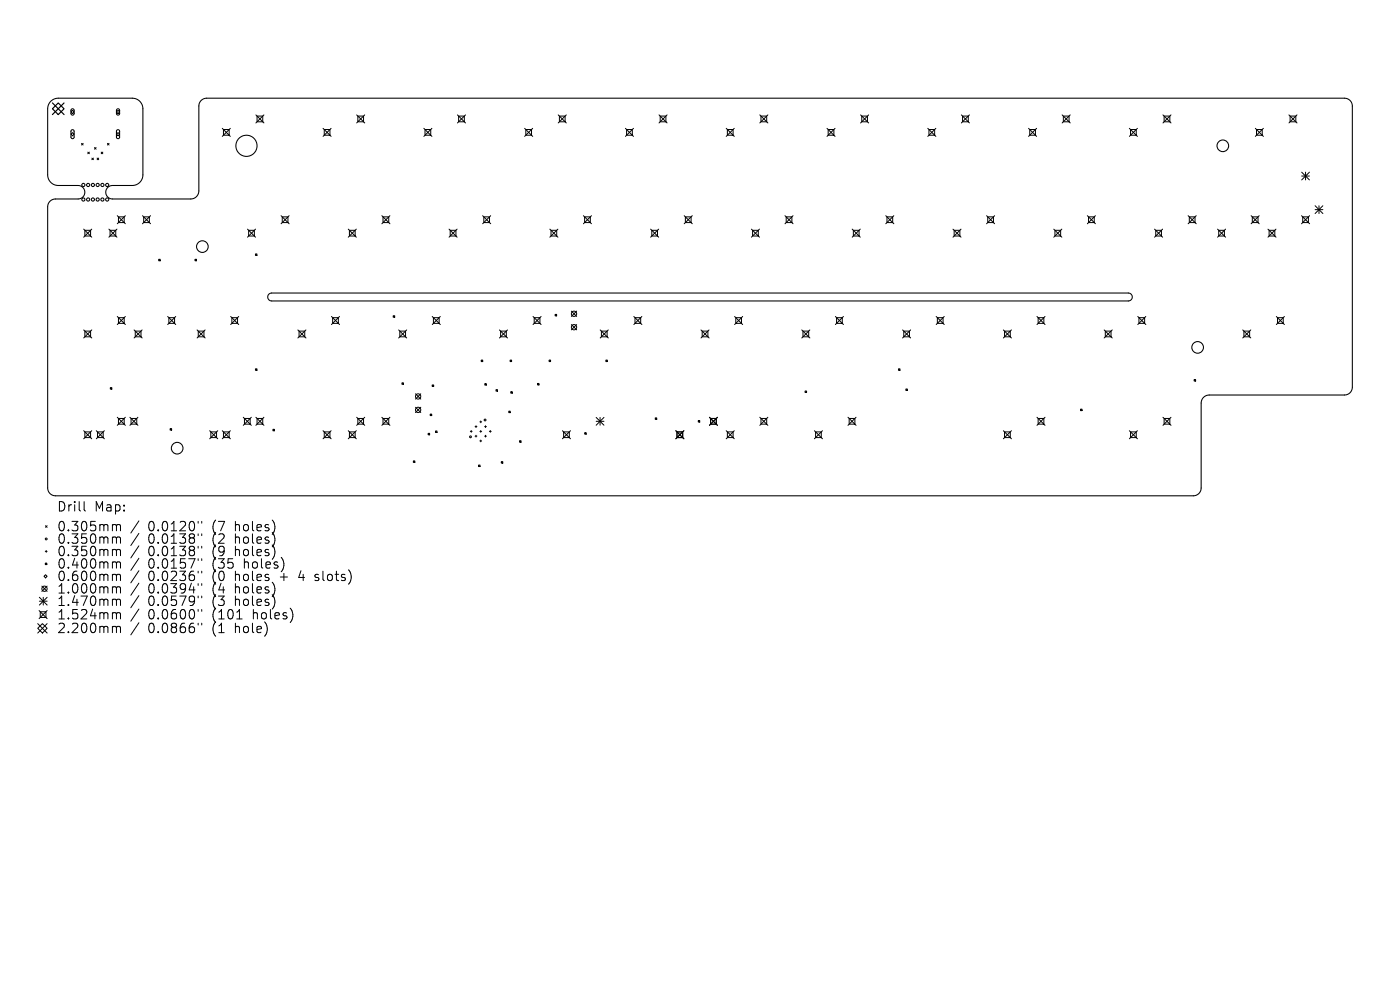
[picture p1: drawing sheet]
<svg xmlns="http://www.w3.org/2000/svg" width="297mm" height="210mm" viewBox="0 0 297 210" stroke-linecap="round" stroke-linejoin="round" font-family="sans-serif">
<defs><g id="words">
<g font-size="2.8">
<text x="12" y="108.7">Drill</text>
<text x="12" y="112.9">0.305mm</text>
<text x="19.9" y="108.7">Map:</text>
<text x="31.2" y="112.9">0.0120&quot;</text>
<text x="44.9" y="112.9">(7</text>
<text x="49.7" y="112.9">holes)</text>
<text x="12" y="115.6">0.350mm</text>
<text x="12" y="118.2">0.350mm</text>
<text x="31.2" y="115.6">0.0138&quot;</text>
<text x="31.2" y="118.2">0.0138&quot;</text>
<text x="44.9" y="115.6">(2</text>
<text x="44.9" y="118.2">(9</text>
<text x="49.7" y="115.6">holes)</text>
<text x="49.7" y="118.2">holes)</text>
<text x="12" y="120.9">0.400mm</text>
<text x="12" y="123.5">0.600mm</text>
<text x="31.2" y="120.9">0.0157&quot;</text>
<text x="31.2" y="123.5">0.0236&quot;</text>
<text x="44.9" y="120.9">(35</text>
<text x="44.9" y="123.5">(0</text>
<text x="49.7" y="123.5">holes</text>
<text x="51.6" y="120.9">holes)</text>
<text x="59.4" y="123.5">+</text>
<text x="63.5" y="123.5">4</text>
<text x="67" y="123.5">slots)</text>
<text x="12" y="126.1">1.000mm</text>
<text x="12" y="128.8">1.470mm</text>
<text x="12" y="131.6">1.524mm</text>
<text x="31.2" y="126.1">0.0394&quot;</text>
<text x="31.2" y="128.8">0.0579&quot;</text>
<text x="31.2" y="131.6">0.0600&quot;</text>
<text x="44.9" y="126.1">(4</text>
<text x="44.9" y="128.8">(3</text>
<text x="44.9" y="131.6">(101</text>
<text x="49.7" y="126.1">holes)</text>
<text x="49.7" y="128.8">holes)</text>
<text x="53.5" y="131.6">holes)</text>
<text x="12" y="134.5">2.200mm</text>
<text x="31.2" y="134.5">0.0866&quot;</text>
<text x="44.9" y="134.5">(1</text>
<text x="49.7" y="134.5">hole)</text>
</g>
</g></defs>
<g fill="none" stroke="#000" stroke-width=".22">
<path d="M10.9 21.4l.5-.4 1-.2h15.7a2.24 2.24 0 0 1 2.2 2.3v14a2.24 2.24 0 0 1-2.2 2.2h-4.2a1.43 1.43 0 0 0-1.5 1.5 1.43 1.43 0 0 0 1.5 1.4h16.6a1.71 1.71 0 0 0 1.7-1.7v-18a1.66 1.66 0 0 1 1.6-1.7h241.4a1.65 1.65 0 0 1 1.7 1.7v59.6a1.66 1.66 0 0 1-1.7 1.7h-28.7a1.71 1.71 0 0 0-1.7 1.7v18a1.65 1.65 0 0 1-1.6 1.7h-241.4a1.66 1.66 0 0 1-1.7-1.7v-59.6a1.66 1.66 0 0 1 1.7-1.7h4.8a1.43 1.43 0 0 0 1.4-1.4 1.43 1.43 0 0 0-1.4-1.5h-4.2a2.24 2.24 0 0 1-2.3-2.2v-14l.2-1zM15.2 23.2l.3-.1 .2 .2v.8l-.2 .3-.4-.2zM15.2 27.6l.3-.1 .2 .3v1.3l-.3 .3-.3-.3zM24.8 23.2l.3-.1 .3 .2v.8l-.3 .3-.4-.2zM24.8 27.6l.4-.1 .2 .3v1.3l-.3 .3-.4-.3zM57 62.4l.6-.2h181.8a.84 .84 0 0 1 .8 .8 .84 .84 0 0 1-.8 .8h-181.8a.84 .84 0 0 1-.7-.5 .84 .84 0 0 1 .1-.9z"/>
<circle cx="17.7" cy="39.2" r=".34"/>
<circle cx="18.7" cy="39.2" r=".34"/>
<circle cx="19.7" cy="39.2" r=".34"/>
<circle cx="20.7" cy="39.2" r=".34"/>
<circle cx="21.7" cy="39.2" r=".34"/>
<circle cx="22.7" cy="39.2" r=".34"/>
<circle cx="52.3" cy="30.9" r="2.24"/>
<circle cx="259.4" cy="30.9" r="1.23"/>
<circle cx="17.7" cy="42.3" r=".34"/>
<circle cx="18.7" cy="42.3" r=".34"/>
<circle cx="19.7" cy="42.3" r=".34"/>
<circle cx="20.7" cy="42.3" r=".34"/>
<circle cx="21.7" cy="42.3" r=".34"/>
<circle cx="22.7" cy="42.3" r=".34"/>
<circle cx="42.9" cy="52.3" r="1.23"/>
<circle cx="254.1" cy="73.7" r="1.23"/>
<circle cx="37.6" cy="95.1" r="1.23"/>
</g>
<g fill="none" stroke="#000" stroke-width=".21">
<path d="M15.1 23.7l.3-.3 .3 .3-.3 .4zM15.1 28.5l.3-.4 .3 .4-.3 .3zM17.3 30.4l.3 .4M17.6 30.4l-.3 .4M18.6 32.3l.4 .3M19 32.3l-.4 .3M19.5 33.5l.3 .4M19.8 33.5l-.3 .4M20 31.3l.4 .3M20.4 31.3l-.4 .3M20.6 33.5l.3 .4M20.9 33.5l-.3 .4"/>
<path d="M21.5 32.3l.3 .3M21.8 32.3l-.3 .3M22.8 30.4l.3 .4M23.1 30.4l-.3 .4M24.7 23.7l.3-.3 .4 .3-.4 .4zM24.7 28.5l.3-.4 .4 .4-.4 .3zM47.2 27.2l1.7 1.7M47.4 27.5h1.2v1.2h-1.2zM48.9 27.2l-1.7 1.7M54.3 24.4l1.7 1.7M54.5 24.6h1.2v1.2h-1.2zM56 24.4l-1.7 1.7"/>
<path d="M68.5 27.2l1.7 1.7M68.8 27.5h1.2v1.2h-1.2zM70.2 27.2l-1.7 1.7M75.7 24.4l1.7 1.7M75.9 24.6h1.2v1.2h-1.2zM77.4 24.4l-1.7 1.7M89.9 27.2l1.7 1.7M90.2 27.5h1.2v1.2h-1.2zM91.6 27.2l-1.7 1.7M97 24.4l1.8 1.7M97.3 24.6h1.2v1.2h-1.2zM98.8 24.4l-1.8 1.7"/>
<path d="M111.3 27.2l1.7 1.7M111.5 27.5h1.3v1.2h-1.3zM113 27.2l-1.7 1.7M118.4 24.4l1.7 1.7M118.7 24.6h1.2v1.2h-1.2zM120.1 24.4l-1.7 1.7M132.7 27.2l1.7 1.7M132.9 27.5h1.2v1.2h-1.2zM134.4 27.2l-1.7 1.7M139.8 24.4l1.7 1.7M140.1 24.6h1.2v1.2h-1.2zM141.5 24.4l-1.7 1.7"/>
<path d="M154.1 27.2l1.7 1.7M154.3 27.5h1.2v1.2h-1.2zM155.8 27.2l-1.7 1.7M161.2 24.4l1.7 1.7M161.4 24.6h1.2v1.2h-1.2zM162.9 24.4l-1.7 1.7M175.4 27.2l1.8 1.7M175.7 27.5h1.2v1.2h-1.2zM177.2 27.2l-1.8 1.7M182.6 24.4l1.7 1.7M182.8 24.6h1.2v1.2h-1.2zM184.3 24.4l-1.7 1.7"/>
<path d="M196.8 27.2l1.7 1.7M197.1 27.5h1.2v1.2h-1.2zM198.5 27.2l-1.7 1.7M204 24.4l1.7 1.7M204.2 24.6h1.2v1.2h-1.2zM205.7 24.4l-1.7 1.7M218.2 27.2l1.7 1.7M218.5 27.5h1.2v1.2h-1.2zM219.9 27.2l-1.7 1.7M225.3 24.4l1.7 1.7M225.6 24.6h1.2v1.2h-1.2zM227 24.4l-1.7 1.7"/>
<path d="M239.6 27.2l1.7 1.7M239.8 27.5h1.2v1.2h-1.2zM241.3 27.2l-1.7 1.7M246.7 24.4l1.7 1.7M247 24.6h1.2v1.2h-1.2zM248.4 24.4l-1.7 1.7M266.3 27.2l1.7 1.7M266.6 27.5h1.2v1.2h-1.2zM268 27.2l-1.7 1.7M273.4 24.4l1.8 1.7M273.7 24.6h1.2v1.2h-1.2zM275.2 24.4l-1.8 1.7"/>
<path d="M276.1 36.5l1.7 1.7M276.1 37.3h1.7M277 36.5v1.7M277.8 36.5l-1.7 1.7M17.8 48.6l1.7 1.7M18 48.9h1.2v1.2h-1.2zM19.5 48.6l-1.7 1.7M23.1 48.6l1.7 1.7M23.4 48.9h1.2v1.2h-1.2zM24.8 48.6l-1.7 1.7M24.9 45.8l1.7 1.7M25.1 46h1.2v1.2h-1.2z"/>
<path d="M26.6 45.8l-1.7 1.7M30.2 45.8l1.7 1.7M30.5 46h1.2v1.2h-1.2zM31.9 45.8l-1.7 1.7M33.7 55h.3v.3h-.3zM41.4 55h.3v.3h-.3zM52.5 48.6l1.7 1.7M52.8 48.9h1.2v1.2h-1.2zM54.2 53.9h.3v.3h-.3zM54.2 48.6l-1.7 1.7M59.6 45.8l1.7 1.7M59.9 46h1.2v1.2h-1.2z"/>
<path d="M61.3 45.8l-1.7 1.7M73.9 48.6l1.7 1.7M74.1 48.9h1.2v1.2h-1.2zM75.6 48.6l-1.7 1.7M81 45.8l1.7 1.7M81.3 46h1.2v1.2h-1.2zM82.7 45.8l-1.7 1.7M95.3 48.6l1.7 1.7M95.5 48.9h1.2v1.2h-1.2zM97 48.6l-1.7 1.7M102.4 45.8l1.7 1.7M102.6 46h1.2v1.2h-1.2z"/>
<path d="M104.1 45.8l-1.7 1.7M116.6 48.6l1.8 1.7M116.9 48.9h1.2v1.2h-1.2zM118.4 48.6l-1.8 1.7M123.8 45.8l1.7 1.7M124 46h1.2v1.2h-1.2zM125.5 45.8l-1.7 1.7M138 48.6l1.7 1.7M138.3 48.9h1.2v1.2h-1.2zM139.7 48.6l-1.7 1.7M145.2 45.8l1.7 1.7M145.4 46h1.2v1.2h-1.2z"/>
<path d="M146.9 45.8l-1.7 1.7M159.4 48.6l1.7 1.7M159.7 48.9h1.2v1.2h-1.2zM161.1 48.6l-1.7 1.7M166.5 45.8l1.7 1.7M166.8 46h1.2v1.2h-1.2zM168.2 45.8l-1.7 1.7M180.8 48.6l1.7 1.7M181 48.9h1.2v1.2h-1.2zM182.5 48.6l-1.7 1.7M187.9 45.8l1.7 1.7M188.2 46h1.2v1.2h-1.2z"/>
<path d="M189.6 45.8l-1.7 1.7M202.2 48.6l1.7 1.7M202.4 48.9h1.2v1.2h-1.2zM203.9 48.6l-1.7 1.7M209.3 45.8l1.7 1.7M209.5 46h1.3v1.2h-1.3zM211 45.8l-1.7 1.7M223.5 48.6l1.8 1.7M223.8 48.9h1.2v1.2h-1.2zM225.3 48.6l-1.8 1.7M230.7 45.8l1.7 1.7M230.9 46h1.2v1.2h-1.2z"/>
<path d="M232.4 45.8l-1.7 1.7M244.9 48.6l1.7 1.7M245.2 48.9h1.2v1.2h-1.2zM246.6 48.6l-1.7 1.7M252.1 45.8l1.7 1.7M252.3 46h1.2v1.2h-1.2zM253.8 45.8l-1.7 1.7M258.3 48.6l1.7 1.7M258.5 48.9h1.3v1.2h-1.3zM260 48.6l-1.7 1.7M265.4 45.8l1.7 1.7M265.7 46h1.2v1.2h-1.2z"/>
<path d="M267.1 45.8l-1.7 1.7M269 48.6l1.7 1.7M269.2 48.9h1.2v1.2h-1.2zM270.7 48.6l-1.7 1.7M276.1 45.8l1.7 1.7M276.4 46h1.2v1.2h-1.2zM277.8 45.8l-1.7 1.7M279 43.6l1.6 1.7M279 44.5h1.6M279.8 43.6v1.7M280.6 43.6l-1.6 1.7M17.8 70l1.7 1.7"/>
<path d="M18 70.2h1.2v1.2h-1.2zM19.5 70l-1.7 1.7M24.9 67.1l1.7 1.7M25.1 67.4h1.2v1.2h-1.2zM26.6 67.1l-1.7 1.7M28.4 70l1.8 1.7M28.7 70.2h1.2v1.2h-1.2zM30.2 70l-1.8 1.7M35.6 67.1l1.7 1.7M35.8 67.4h1.2v1.2h-1.2zM37.3 67.1l-1.7 1.7M41.8 70l1.7 1.7"/>
<path d="M42.1 70.2h1.2v1.2h-1.2zM43.5 70l-1.7 1.7M48.9 67.1l1.7 1.7M49.2 67.4h1.2v1.2h-1.2zM50.6 67.1l-1.7 1.7M54.2 78.2h.3v.4h-.3zM63.2 70l1.7 1.7M63.4 70.2h1.3v1.2h-1.3zM64.9 70l-1.7 1.7M70.3 67.1l1.7 1.7M70.6 67.4h1.2v1.2h-1.2zM72 67.1l-1.7 1.7"/>
<path d="M83.4 67h.3v.3h-.3zM84.6 70l1.7 1.7M84.8 70.2h1.2v1.2h-1.2zM86.3 70l-1.7 1.7M91.7 67.1l1.7 1.7M91.9 67.4h1.3v1.2h-1.3zM93.4 67.1l-1.7 1.7M102.1 76.4h.3v.3h-.3zM106 70l1.7 1.7M106.2 70.2h1.2v1.2h-1.2zM107.7 70l-1.7 1.7M108.2 76.4h.3v.3h-.3z"/>
<path d="M113.1 67.1l1.7 1.7M113.3 67.4h1.2v1.2h-1.2zM114.8 67.1l-1.7 1.7M116.5 76.4h.3v.3h-.3zM117.8 66.7h.3v.3h-.3zM121.2 66l1.1 1.1M121.2 68.8l1.1 1.2M122.3 66l-1.1 1.1M122.3 68.8l-1.1 1.2M127.3 70l1.7 1.7M127.6 70.2h1.2v1.2h-1.2zM128.5 76.4h.3v.3h-.3z"/>
<path d="M129 70l-1.7 1.7M134.5 67.1l1.7 1.7M134.7 67.4h1.2v1.2h-1.2zM136.2 67.1l-1.7 1.7M148.7 70l1.7 1.7M149 70.2h1.2v1.2h-1.2zM150.4 70l-1.7 1.7M155.8 67.1l1.8 1.7M156.1 67.4h1.2v1.2h-1.2zM157.6 67.1l-1.8 1.7M170.1 70l1.7 1.7M170.3 70.2h1.3v1.2h-1.3z"/>
<path d="M171.8 70l-1.7 1.7M177.2 67.1l1.7 1.7M177.5 67.4h1.2v1.2h-1.2zM178.9 67.1l-1.7 1.7M190.6 78.2h.3v.4h-.3zM191.5 70l1.7 1.7M191.7 70.2h1.2v1.2h-1.2zM193.2 70l-1.7 1.7M198.6 67.1l1.7 1.7M198.9 67.4h1.2v1.2h-1.2zM200.3 67.1l-1.7 1.7M212.9 70l1.7 1.7"/>
<path d="M213.1 70.2h1.2v1.2h-1.2zM214.6 70l-1.7 1.7M220 67.1l1.7 1.7M220.2 67.4h1.2v1.2h-1.2zM221.7 67.1l-1.7 1.7M234.2 70l1.8 1.7M234.5 70.2h1.2v1.2h-1.2zM236 70l-1.8 1.7M241.4 67.1l1.7 1.7M241.6 67.4h1.2v1.2h-1.2zM243.1 67.1l-1.7 1.7M263.6 70l1.8 1.7"/>
<path d="M263.9 70.2h1.2v1.2h-1.2zM265.4 70l-1.8 1.7M270.8 67.1l1.7 1.7M271 67.4h1.2v1.2h-1.2zM272.5 67.1l-1.7 1.7M17.8 91.4l1.7 1.7M18 91.6h1.2v1.2h-1.2zM19.5 91.4l-1.7 1.7M20.4 91.4l1.7 1.7M20.7 91.6h1.2v1.2h-1.2zM22.1 91.4l-1.7 1.7M23.4 82.2h.3v.3h-.3z"/>
<path d="M24.9 88.5l1.7 1.7M25.1 88.8h1.2v1.2h-1.2zM26.6 88.5l-1.7 1.7M27.6 88.5l1.7 1.7M27.8 88.8h1.2v1.2h-1.2zM29.3 88.5l-1.7 1.7M36.1 90.9h.3v.3h-.3zM44.5 91.4l1.7 1.7M44.7 91.6h1.2v1.2h-1.2zM46.2 91.4l-1.7 1.7M47.2 91.4l1.7 1.7M47.4 91.6h1.2v1.2h-1.2z"/>
<path d="M48.9 91.4l-1.7 1.7M51.6 88.5l1.7 1.7M51.9 88.8h1.2v1.2h-1.2zM53.3 88.5l-1.7 1.7M54.3 88.5l1.7 1.7M54.5 88.8h1.2v1.2h-1.2zM56 88.5l-1.7 1.7M57.9 91.1h.3v.3h-.3zM68.5 91.4l1.7 1.7M68.8 91.6h1.2v1.2h-1.2zM70.2 91.4l-1.7 1.7M73.9 91.4l1.7 1.7"/>
<path d="M74.1 91.6h1.2v1.2h-1.2zM75.6 91.4l-1.7 1.7M75.7 88.5l1.7 1.7M75.9 88.8h1.2v1.2h-1.2zM77.4 88.5l-1.7 1.7M81 88.5l1.7 1.7M81.3 88.8h1.2v1.2h-1.2zM82.7 88.5l-1.7 1.7M85.3 81.2h.3v.3h-.3zM87.7 97.8h.3v.3h-.3zM88.1 83.5l1.2 1.2M88.1 86.4l1.2 1.1"/>
<path d="M89.3 83.5l-1.2 1.2M89.3 86.4l-1.2 1.1M90.8 91.9h.3v.3h-.3zM91.3 87.8h.3v.4h-.3zM91.7 81.7h.3v.3h-.3zM92.4 91.4h.3v.3h-.3zM99.8 91.5h.4M100 91.3v.4M100.8 90.5h.4M100.8 92.5h.4M101 90.3v.4M101 92.3v.4"/>
<path d="M101.5 98.6h.3v.4h-.3zM101.8 91.5h.4M101.8 89.5h.4M101.8 93.5h.4M102 89.3v.4M102 91.3v.4M102 93.3v.4M102.8 90.5h.4M102.8 92.5h.4M102.8 81.4h.4v.3h-.4zM103 90.3v.4M103 92.3v.4"/>
<path d="M103.8 91.5h.4M104 91.3v.4M105.2 82.7h.3v.3h-.3zM106.3 97.9h.4v.3h-.4zM107.9 87.2h.3v.3h-.3zM108.4 83.1h.3v.3h-.3zM110.2 93.5h.3v.3h-.3zM114 81.3h.3v.4h-.3zM119.3 91.4l1.7 1.7M119.6 91.6h1.2v1.2h-1.2zM121 91.4l-1.7 1.7M124 91.8h.4v.3h-.4z"/>
<path d="M126.5 88.5l1.6 1.7M126.5 89.4h1.6M127.3 88.5v1.7M128.1 88.5l-1.6 1.7M139 88.6h.3v.4h-.3zM143.4 91.4l1.7 1.7M143.6 91.6h1.2v1.2h-1.2zM145.1 91.4l-1.7 1.7M148.1 89.2h.3v.3h-.3zM150.5 88.5l1.7 1.7M150.7 88.8h1.3v1.2h-1.3zM152.2 88.5l-1.7 1.7"/>
<path d="M154.1 91.4l1.7 1.7M154.3 91.6h1.2v1.2h-1.2zM155.8 91.4l-1.7 1.7M161.2 88.5l1.7 1.7M161.4 88.8h1.2v1.2h-1.2zM162.9 88.5l-1.7 1.7M170.8 82.9h.3v.4h-.3zM172.8 91.4l1.7 1.7M173 91.6h1.2v1.2h-1.2zM174.5 91.4l-1.7 1.7M179.9 88.5l1.7 1.7M180.1 88.8h1.3v1.2h-1.3z"/>
<path d="M181.6 88.5l-1.7 1.7M192.2 82.5h.3v.3h-.3zM212.9 91.4l1.7 1.7M213.1 91.6h1.2v1.2h-1.2zM214.6 91.4l-1.7 1.7M220 88.5l1.7 1.7M220.2 88.8h1.2v1.2h-1.2zM221.7 88.5l-1.7 1.7M229.2 86.8h.4v.3h-.4zM239.6 91.4l1.7 1.7M239.8 91.6h1.2v1.2h-1.2zM241.3 91.4l-1.7 1.7"/>
<path d="M246.7 88.5l1.7 1.7M247 88.8h1.2v1.2h-1.2zM248.4 88.5l-1.7 1.7M253.3 80.5h.3v.3h-.3zM9.6 117h.4M9.6 119.4h.3v.4h-.3zM9.7 111.5l.3 .4M9.8 116.8v.4M10 111.5l-.3 .4M17.8 106.4v1.7l.3 .3M24.1 111.3l.5 .1 .1 .2M24.1 113.9h.3l.3 .3"/>
<path d="M24.1 116.5h.3l.3 .3M24.1 119.2h.3l.3 .3M24.7 111.6l.3-.3 .5 .1 .1 1.2M24.7 111.6v1M24.7 114.2v1M24.7 116.8v1.1M24.7 119.5v1M24.7 114.2l.3-.3 .5 .1 .1 1.2M24.7 116.8l.3-.3 .5 .1 .1 1.3M24.7 119.5l.3-.3 .5 .1 .1 1.2M29.5 110.5l-1.7 2.6M29.5 113.1l-1.7 2.6"/>
<path d="M29.5 115.8l-1.7 2.6M29.5 118.4l-1.7 2.6M42 110.6v.4M42 113.2v.4M42 115.9v.4M42 118.5v.4M42.8 110.6v.4M42.8 113.2v.4M42.8 115.9v.4M42.8 118.5v.4M58 110.7l.3 1-.3 1.3M58 113.3l.3 1-.3 1.3"/>
<path d="M58 116l.3 .9-.2 1.2M59.9 118.6l.3 1-.3 1.3M8 133.3l1-1 1 1-1 1zM8 132.3l2 2M8.3 129.5l1.7 1.7M8.4 126.7l1.6 1.7M8.4 127.5h1.6M8.5 129.8h1.2v1.2h-1.2zM8.9 124.3l1.1 1.1M9.2 126.7v1.7M9.7 121.9l.3 .3-.3 .4-.4-.4zM10 124.3l-1.1 1.1"/>
<path d="M10 126.7l-1.6 1.7M10 129.5l-1.7 1.7M10 132.3l-2 2M24.1 121.8h.3l.3 .3M24.1 124.5h.3l.3 .3M24.1 127.1h.3l.3 .3M24.1 130h.3l.3 .2M24.1 132.9h.3l.3 .3M24.7 122.1v1.1M24.7 124.8v1M24.7 127.4v1M24.7 130.2v1.1"/>
<path d="M24.7 133.2v1M24.7 122.1l.3-.3 .5 .1 .1 1.3M24.7 124.8l.3-.3 .5 .1 .1 1.2M24.7 127.4l.3-.3 .5 .1 .1 1.2M24.7 130.2l.3-.2 .5 .1 .1 1.2M24.7 133.2l.3-.3 .5 .1 .1 1.2M29.5 121.1l-1.7 2.5M29.5 123.7l-1.7 2.6M29.5 126.3l-1.7 2.6M29.5 129.2l-1.7 2.6M29.5 132.1l-1.7 2.6M42 121.2v.3"/>
<path d="M42 123.8v.4M42 126.4v.4M42 129.3v.4M42 132.2v.4M42.8 121.2v.3M42.8 123.8v.4M42.8 126.4v.4M42.8 129.3v.4M42.8 132.2v.4M50.2 131.3h1.2M58 123.9l.3 1-.3 1.3M58 126.5l.3 1-.2 1.1"/>
<path d="M61.8 129.4l.3 .9-.3 1.4M74.4 121.7v1.4"/>
<circle cx="121.8" cy="69.4" r=".56"/>
<circle cx="121.8" cy="66.6" r=".56"/>
<circle cx="88.7" cy="84.1" r=".56"/>
<circle cx="88.7" cy="86.9" r=".56"/>
<circle cx="99.8" cy="92.7" r=".2"/>
<circle cx="102.9" cy="89.1" r=".2"/>
<circle cx="9.8" cy="114.3" r=".2"/>
<circle cx="9.4" cy="124.9" r=".56"/>
</g>
<path d="M11.1 23.1l1.3-1.3 1.2 1.3-1.2 1.2zM11.1 21.8l2.5 2.5M13.6 21.8l-2.5 2.5" fill="none" stroke="#000" stroke-width=".25"/>
<use href="#words"/>
</svg>
